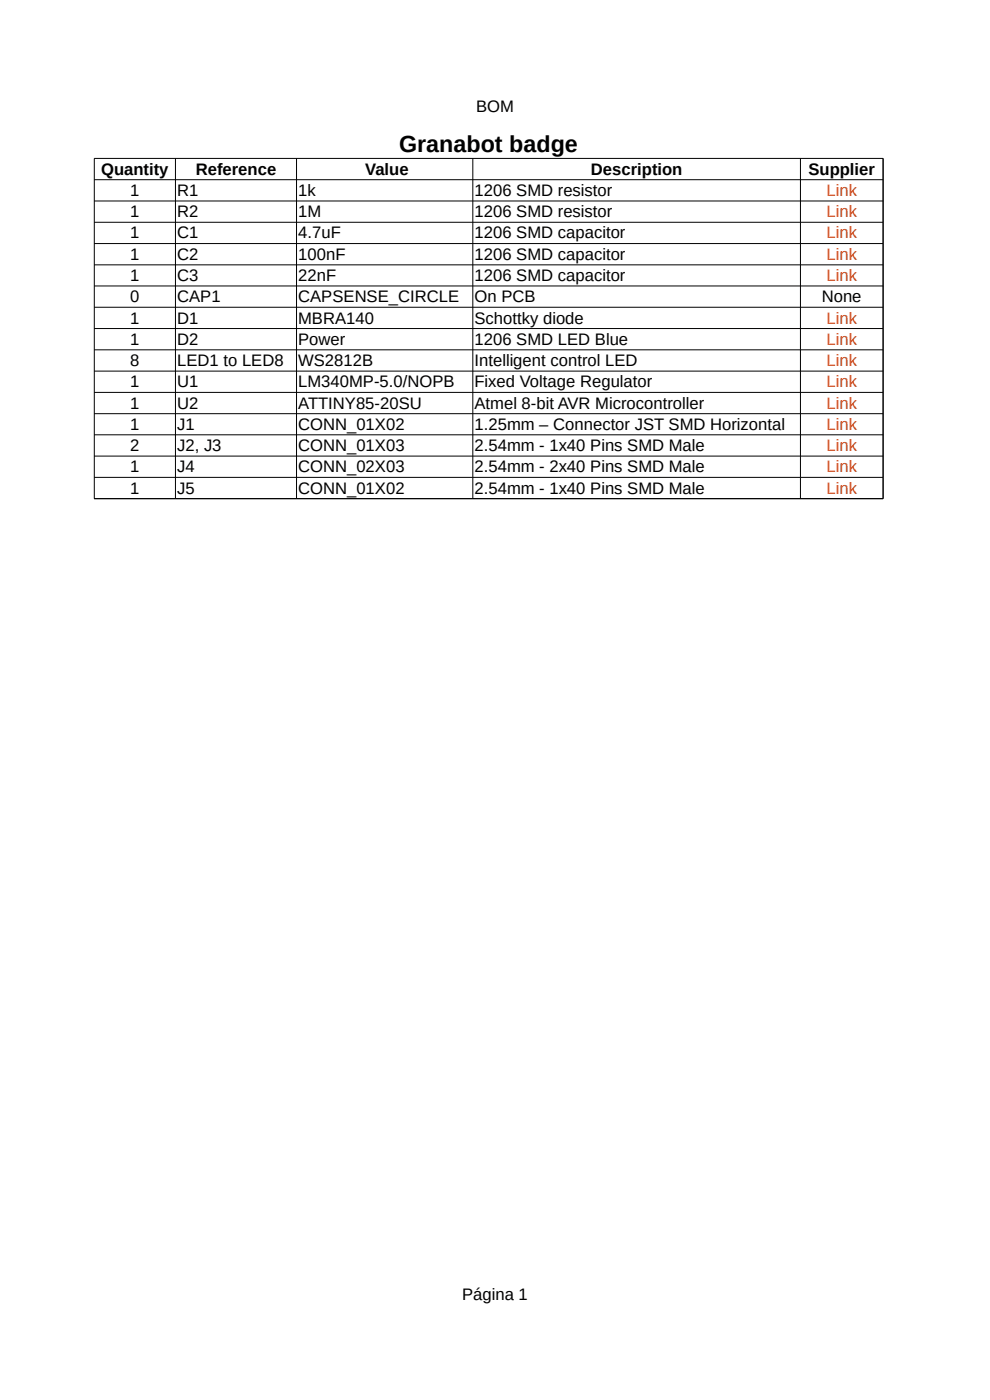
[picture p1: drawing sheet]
<svg xmlns="http://www.w3.org/2000/svg" width="210mm" height="297mm" viewBox="0 0 210 297" stroke-linecap="round" stroke-linejoin="round" font-family="sans-serif">
<defs><g id="words">
<text font-size="4.9" x="84.7" y="32.3">Granabot badge</text>
<g font-size="3.5">
<text x="101" y="23.8">BOM</text>
<text x="21.4" y="37.1">Quantity</text>
<text x="27.6" y="41.6">1</text>
<text x="37.6" y="41.6">R1</text>
<text x="41.5" y="37.1">Reference</text>
<text x="63.3" y="41.6">1k</text>
<text x="77.5" y="37.1">Value</text>
<text x="100.6" y="41.6">1206 SMD resistor</text>
<text x="125.3" y="37.1">Description</text>
<text x="171.5" y="37.1">Supplier</text>
<text x="27.6" y="46.1">1</text>
<text x="37.6" y="46.1">R2</text>
<text x="63.3" y="46.1">1M</text>
<text x="100.6" y="46.1">1206 SMD resistor</text>
<text x="27.6" y="50.6">1</text>
<text x="37.6" y="50.6">C1</text>
<text x="63.3" y="50.6">4.7uF</text>
<text x="100.6" y="50.6">1206 SMD capacitor</text>
<text x="27.6" y="55.1">1</text>
<text x="27.6" y="59.6">1</text>
<text x="37.6" y="55.1">C2</text>
<text x="37.6" y="59.6">C3</text>
<text x="63.3" y="55.1">100nF</text>
<text x="63.3" y="59.6">22nF</text>
<text x="100.6" y="55.1">1206 SMD capacitor</text>
<text x="100.6" y="59.6">1206 SMD capacitor</text>
<text x="27.6" y="64.1">0</text>
<text x="37.6" y="64.1">CAP1</text>
<text x="63.3" y="64.1">CAPSENSE_CIRCLE</text>
<text x="100.6" y="64.1">On PCB</text>
<text x="174.3" y="64.1">None</text>
<text x="27.6" y="68.6">1</text>
<text x="37.6" y="68.6">D1</text>
<text x="63.3" y="68.6">MBRA140</text>
<text x="100.6" y="68.6">Schottky diode</text>
<text x="27.6" y="73.1">1</text>
<text x="27.6" y="77.6">8</text>
<text x="37.6" y="73.1">D2</text>
<text x="37.6" y="77.6">LED1 to LED8</text>
<text x="63.3" y="73.1">Power</text>
<text x="63.3" y="77.6">WS2812B</text>
<text x="100.6" y="73.1">1206 SMD LED Blue</text>
<text x="100.6" y="77.6">Intelligent control LED</text>
<text x="27.6" y="82.1">1</text>
<text x="37.6" y="82.1">U1</text>
<text x="63.3" y="82.1">LM340MP-5.0/NOPB</text>
<text x="100.6" y="82.1">Fixed Voltage Regulator</text>
<text x="27.6" y="86.7">1</text>
<text x="37.6" y="86.7">U2</text>
<text x="63.3" y="86.7">ATTINY85-20SU</text>
<text x="100.6" y="86.7">Atmel 8-bit AVR Microcontroller</text>
<text x="27.6" y="91.2">1</text>
<text x="27.6" y="95.7">2</text>
<text x="37.6" y="91.2">J1</text>
<text x="37.6" y="95.7">J2, J3</text>
<text x="63.3" y="91.2">CONN_01X02</text>
<text x="63.3" y="95.7">CONN_01X03</text>
<text x="100.6" y="91.2">1.25mm – Connector JST SMD Horizontal</text>
<text x="100.6" y="95.7">2.54mm - 1x40 Pins SMD Male</text>
<text x="27.6" y="100.2">1</text>
<text x="37.6" y="100.2">J4</text>
<text x="63.3" y="100.2">CONN_02X03</text>
<text x="100.6" y="100.2">2.54mm - 2x40 Pins SMD Male</text>
<text x="27.6" y="104.7">1</text>
<text x="37.6" y="104.7">J5</text>
<text x="63.3" y="104.7">CONN_01X02</text>
<text x="100.6" y="104.7">2.54mm - 1x40 Pins SMD Male</text>
<text x="98" y="275.8">Página 1</text>
</g>
<g font-size="3.5" fill="#dd4814">
<text x="175.3" y="41.6">Link</text>
<text x="175.3" y="46.1">Link</text>
<text x="175.3" y="50.6">Link</text>
<text x="175.3" y="55.1">Link</text>
<text x="175.3" y="59.6">Link</text>
<text x="175.3" y="68.6">Link</text>
<text x="175.3" y="73.1">Link</text>
<text x="175.3" y="77.6">Link</text>
<text x="175.3" y="82.1">Link</text>
<text x="175.3" y="86.7">Link</text>
<text x="175.3" y="91.2">Link</text>
<text x="175.3" y="95.7">Link</text>
<text x="175.3" y="100.2">Link</text>
<text x="175.3" y="104.7">Link</text>
</g>
</g></defs>
<g fill="none" stroke="#000" stroke-width=".21">
<path d="M20 33.6h167.3v72.2h-167.3zM20 38.1h167.3M37.2 33.6v72.2M62.9 33.6v72.2M100.3 33.6v72.2M169.8 33.6v72.2M20 42.6h167.3M20 47.2h167.3M20 51.7h167.3M20 56.2h167.3M20 60.7h167.3M20 65.2h167.3"/>
<path d="M20 69.7h167.3M20 74.2h167.3M20 78.7h167.3M20 83.2h167.3M20 87.8h167.3M20 92.2h167.3M20 96.8h167.3M20 101.3h167.3"/>
</g>
<use href="#words"/>
</svg>
